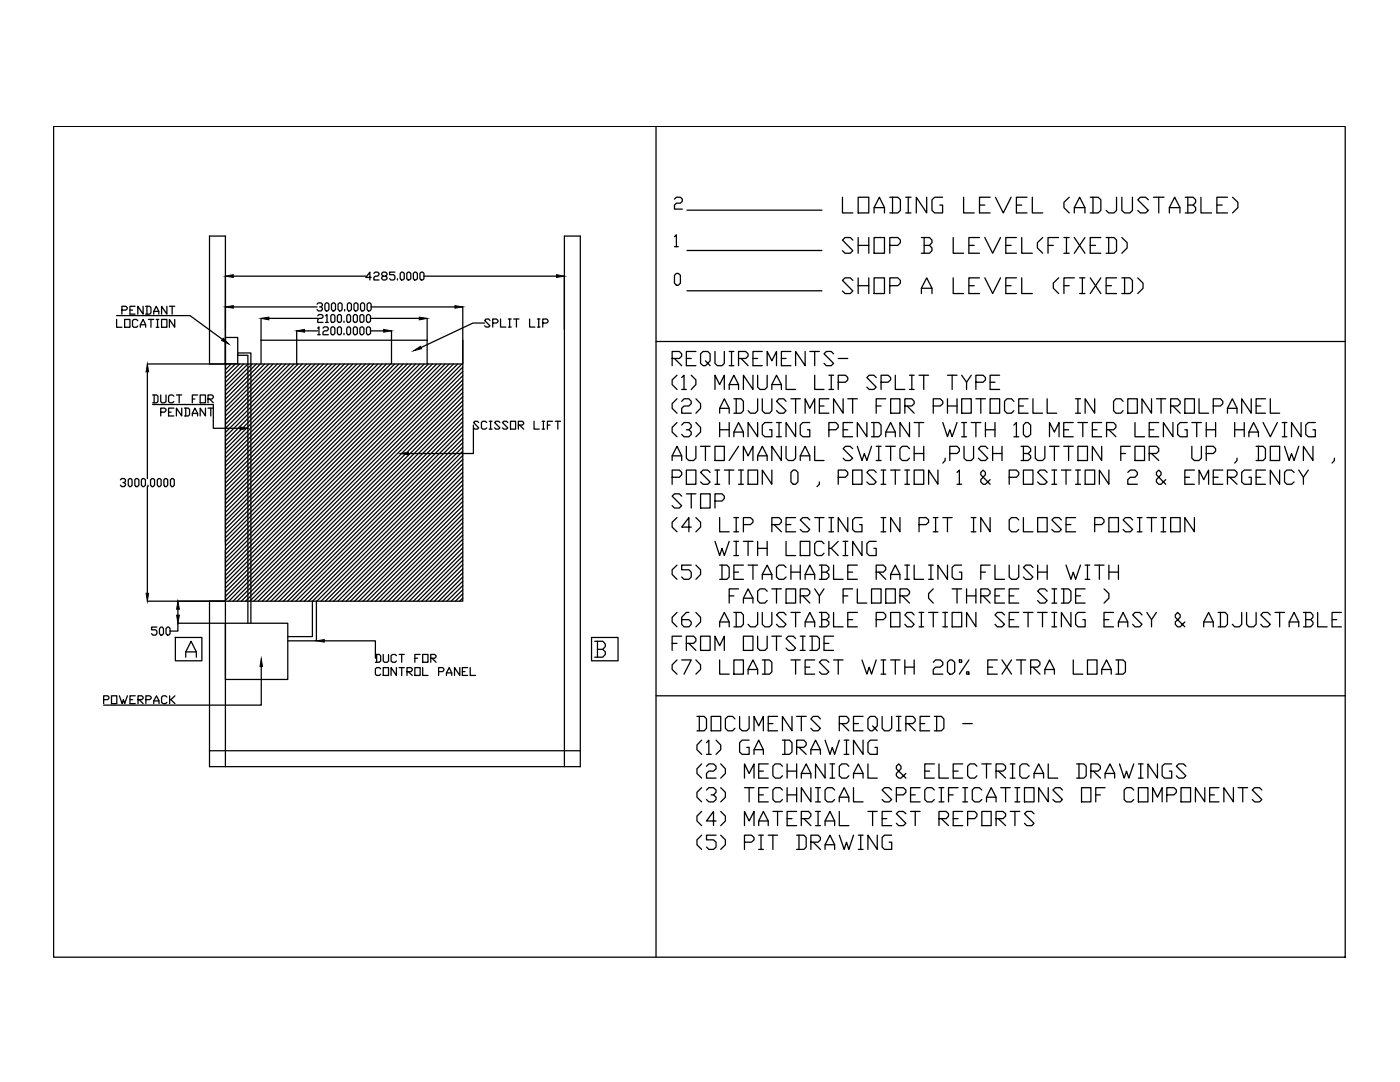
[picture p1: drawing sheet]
<svg xmlns="http://www.w3.org/2000/svg" width="279mm" height="216mm" viewBox="0 0 279 216" stroke-linecap="round" stroke-linejoin="round" font-family="sans-serif">
<!-- layer: 0 -->
<g fill="none" stroke="#000" stroke-width=".25">
<path d="M10.7 25.2h257.8v165.8h-257.8zM130.9 25.2v165.8M134.6 39.7l.4-.3h.8l.4 .3v.5l-.4 .3h-.8l-.4 .4v.8h1.6M168.1 39.4v3.1h2.1M171.3 39.4h2.1v3.1h-2.1zM177.6 39.4h1.6l.5 .5v2.1l-.5 .5h-1.6M178.1 39.4v3.1M180.7 39.4h1.1M181.3 39.4v3.1M184.9 39.4v3.1l-2-3.1v3.1M188.1 39.4h-1.6l-.5 .5v2.1l.5 .5h1.6v-1.6h-.5M192.3 39.4v3.1h2.1"/>
<path d="M197.6 39.4h-2.1v3.1h2.1M198.7 39.4l1.5 3.1 1.6-3.1M205 39.4h-2.2v3.1h2.2M206 39.4v3.1h2.1M213.4 39.4l-1.1 1v1l1.1 1.1M217.6 39.4h1.5l.6 .5v2.1l-.6 .5h-1.5M218.1 39.4v3.1M222.8 39.4v2.6l-.5 .5h-1l-.5-.5M223.9 39.4v2.6l.5 .5h1.1l.5-.5v-2.6M229.2 39.9l-.6-.5h-1l-.5 .5 2.1 2.1-.6 .5h-1l-.5-.5M230.2 39.4h2.1M231.3 39.4v3.1"/>
<path d="M236.5 39.4h1.6l.5 .5v.5l-.5 .5M237.1 39.4v3.1M239.7 39.4v3.1h2.1M245 39.4h-2.1v3.1h2.1M246 39.4l1 1v1l-1 1.1M46.6 55.1h26.4M74.1 55.4h-1.1l.8-1.1v1.6M74.6 54.6l.3-.3h.5l.2 .3v.2l-.2 .3h-.5l-.3 .3v.5h1M76.4 55.1l-.2-.3v-.2l.2-.3h.5l.3 .3v.2l-.3 .3h-.5l-.2 .3v.2l.2 .3h.5l.3-.3v-.2l-.3-.3M78.8 54.3h-1v.5h.8l.2 .3v.5l-.2 .3h-.6l-.2-.3M79.3 55.6v.3M79.9 54.6l.2-.3h.3l.3 .3v1l-.3 .3h-.3l-.2-.3z"/>
<path d="M81.2 54.6l.2-.3h.3l.3 .3v1l-.3 .3h-.3l-.2-.3zM82.5 54.6l.2-.3h.3l.3 .3v1l-.3 .3h-.3l-.2-.3zM83.8 54.6l.3-.3h.3l.2 .3v1l-.2 .3h-.3l-.3-.3zM84.6 55.1h26.5M134.6 47.2l.4-.4v2.4M134.6 49.2h.8M135 54.6h.4l.4 .3v1.6l-.4 .4h-.4l-.4-.4v-1.6zM137.1 58h26.9M137.1 50h26.9M137.1 41.9h26.9M170.2 56l-.5-.6h-1.1l-.5 .6 2.1 2.1-.5 .5h-1.1l-.5-.5M170.2 47.9l-.5-.5h-1.1l-.5 .5 2.1 2.1-.5 .5h-1.1l-.5-.5"/>
<path d="M171.3 47.4v3.1M171.3 55.4v3.2M171.3 57h2.1M171.3 49h2.1M173.4 47.4v3.1M173.4 55.4v3.2M174.4 55.4h2.1v3.2h-2.1zM174.4 47.4h2.1v3.1h-2.1zM174.4 42.5v-1.1l1.1-2 1 2v1.1M174.4 41.4h2.1M177.6 57h1.6l.5-.5v-.5l-.5-.6h-1.6v3.2M177.6 49h1.6l.5-.6v-.5l-.5-.5h-1.6v3.1"/>
<path d="M180.7 42.5h1.1M183.9 58.6v-1.1l1-2.1 1.1 2.1v1.1M183.9 47.4h1.6l.5 .5v.5l-.5 .6M183.9 57.5h2.1M184.4 49h1.1l.5 .5v.5l-.5 .5h-1.6M184.4 47.4v3.1M190.2 55.4v3.2h2.1M190.2 47.4v3.1h2.1M193.4 57h1M193.4 49h1M195.5 55.4h-2.1v3.2h2.1M195.5 47.4h-2.1v3.1h2.1"/>
<path d="M195.5 40.9h1M196.5 55.4l1.6 3.2 1.6-3.2M196.5 47.4l1.6 3.1 1.6-3.1M200.7 57h1.1M200.7 49h1.1M202.8 55.4h-2.1v3.2h2.1M202.8 47.4h-2.1v3.1h2.1M202.8 40.9h1.1M203.9 55.4v3.2h2.1M203.9 47.4v3.1h2.1M208.1 47.4l-1.1 1v1.1l1.1 1M209.2 49h1"/>
<path d="M211.3 55.4l-1.1 1.1v1l1.1 1.1M211.3 47.4h-2.1v3.1M212.3 57h1.1M212.3 50.5h1.1M212.3 47.4h1.1M212.8 47.4v3.1M214.4 55.4h-2.1v3.2M214.4 42.5v-1.1l1.1-2 1 2v1.1M214.4 47.4l2.1 3.1M214.4 41.4h2.1M215.5 58.6h1M215.5 55.4h1"/>
<path d="M216 55.4v3.2M216.5 47.4l-2.1 3.1M217.6 55.4l2.1 3.2M217.6 49h1M219.7 47.4h-2.1v3.1h2.1M219.7 55.4l-2.1 3.2M220.8 47.4h1.5l.5 .5v2.1l-.5 .5h-1.5M220.8 57h1M221.3 47.4v3.1M222.8 55.4h-2v3.2h2M223.9 55.4h1.6l.5 .6v2.1l-.5 .5h-1.6M223.9 47.4l1 1v1.1l-1 1"/>
<path d="M224.4 55.4v3.2M227.1 55.4l1 1.1v1l-1 1.1M233.4 42.5v-1.1l1-2 1.1 2v1.1M233.4 41.4h2.1M237.1 40.9h1l.5 .5v.6l-.5 .5h-1.6M242.9 40.9h1M23.3 63.7v1.6h1M23.3 63h14.6l6.5 4.7M24.3 61.9h.8l.3-.3v-.2l-.3-.3h-.8v1.6M24.9 63.7h1v1.6h-1zM25.9 61.9h.5M27 61.1h-1.1v1.6h1.1"/>
<path d="M27.5 64l-.3-.3h-.5l-.3 .3v1.1l.3 .2h.5l.3-.2M28 65.3v-.5l.6-1.1 .5 1.1v.5M28 64.8h1.1M28.6 61.1v1.6l-1.1-1.6v1.6M29.1 61.1h.8l.2 .3v1l-.2 .3h-.8M29.3 61.1v1.6M29.4 72.6h15.6M29.4 74.2v21.3M29.6 63.7h1.1M30.1 63.7v1.6M30.5 78.8h.8l.2 .3v1l-.2 .3h-.8M30.7 62.7v-.6l.5-1 .5 1v.6"/>
<path d="M30.7 62.1h1M30.8 78.8v1.6M31.2 63.7h.5M31.2 65.3h.5M31.4 63.7v1.6M32.1 78.8v1.3l.2 .3h.5l.3-.3v-1.3M32.2 63.7h1.1v1.6h-1.1zM33.3 61.1v1.6l-1.1-1.6v1.6M33.8 61.1h1.1M34.4 61.1v1.6M34.7 79.1l-.3-.3h-.5l-.3 .3v1l.3 .3h.5l.3-.3M34.9 63.7v1.6l-1.1-1.6v1.6"/>
<path d="M35.2 78.8h1.1M35.8 78.8v1.6M38.4 79.6h.5M39.4 78.8h-1v1.6M39.9 78.8h1.1v1.6h-1.1zM41.5 79.6h.8l.3-.3v-.2l-.3-.3h-.8v1.6M41.8 72.6v-25.5h3.2v61.3M41.8 79.6l.8 .8M45 72.6h47.4v47.4h-47.4zM45 67.9h.1M45 67.3h2.4v5.3h-2.4zM45.3 72.6l-.3 .3"/>
<path d="M46.1 72.6l-1.1 1.2M46.6 61.2h16.7M47 72.6l-2 2M47.4 70.9h.1M47.4 70.9h2.1v53.5M47.4 70.4h2.7v54M47.8 72.6l-2.8 2.8M48.6 72.6l-3.6 3.7M49.5 72.6l-4.5 4.5M50.3 72.6l-5.3 5.3M51.2 72.6l-6.2 6.2M52 72.6l-7 7"/>
<path d="M52.1 67.9h33.1M52.1 63.5v9.1M52.8 72.6l-7.8 7.9M53.7 72.6l-8.7 8.7M53.7 63.5h9.7M54.5 72.6l-9.5 9.5M55.4 72.6l-10.4 10.4M56.2 72.6l-11.2 11.2M57 72.6l-12 12.1M57.9 72.6l-12.9 12.9M58.7 72.6l-13.7 13.7M59.2 66v6.6"/>
<path d="M59.5 72.6l-14.5 14.6M60.4 72.6l-15.4 15.4M60.8 66h2.6M61.2 72.6l-16.2 16.2M62 72.6l-17 17M62.9 72.6l-17.9 17.9M63.3 60.7l.2-.3h.6l.2 .3v.3l-.2 .2h-.3M63.4 65.5l.3-.3v1.6M63.4 63l.3-.2h.5l.3 .2v.3l-.3 .2h-.5l-.3 .3v.5h1.1M63.4 66.8h.5M63.7 72.6l-18.7 18.7M64.1 61.2l.2 .3v.3l-.2 .2h-.6l-.2-.2"/>
<path d="M64.5 65.5l.2-.3h.6l.2 .3v.2l-.2 .3h-.6l-.2 .3v.5h1M64.5 72.6l-19.5 19.6M65 63l.3-.2v1.5M65 64.3h.5M65.1 60.4h.3l.2 .3v1.1l-.2 .2h-.3l-.3-.2v-1.1zM65.4 72.6l-20.4 20.4M66 65.5l.3-.3h.3l.2 .3v1l-.2 .3h-.3l-.3-.3zM66 63l.3-.2h.3l.2 .2v1.1l-.2 .2h-.3l-.3-.2zM66.2 60.7l.2-.3h.3l.3 .3v1.1l-.3 .2h-.3l-.2-.2zM66.2 72.6l-21.2 21.2M67 72.6l-22 22.1M67.3 65.5l.3-.3h.3l.2 .3v1l-.2 .3h-.3l-.3-.3z"/>
<path d="M67.3 63l.3-.2h.3l.2 .2v1.1l-.2 .2h-.3l-.3-.2zM67.5 60.7l.3-.3h.2l.3 .3v1.1l-.3 .2h-.2l-.3-.2zM67.9 72.6l-22.9 22.9M68.7 64.1v.2M68.7 66.5v.3M68.7 72.6l-23.7 23.8M68.8 61.8v.2M69.2 65.5l.3-.3h.2l.3 .3v1l-.3 .3h-.2l-.3-.3zM69.2 63l.3-.2h.2l.3 .2v1.1l-.3 .2h-.2l-.3-.2zM69.3 60.7l.3-.3h.2l.3 .3v1.1l-.3 .2h-.2l-.3-.2zM69.6 72.6l-24.6 24.6M70.4 72.6l-25.4 25.4"/>
<path d="M70.5 65.5l.3-.3h.2l.3 .3v1l-.3 .3h-.2l-.3-.3zM70.5 63l.3-.2h.2l.3 .2v1.1l-.3 .2h-.2l-.3-.2zM70.6 60.7l.3-.3h.2l.3 .3v1.1l-.3 .2h-.2l-.3-.2zM71.2 72.6l-26.2 26.3M71.8 65.5l.3-.3h.2l.3 .3v1l-.3 .3h-.2l-.3-.3zM72 60.7l.2-.3h.3l.3 .3v1.1l-.3 .2h-.3l-.2-.2zM72.1 62.8h.2l.3 .2v1.1l-.3 .2h-.2l-.3-.2v-1.1zM72.1 72.6l-27.1 27.1M72.9 72.6l-27.9 27.9M73.1 65.5l.3-.3h.2l.3 .3v1l-.3 .3h-.2l-.3-.3zM73.1 63l.3-.2h.2l.3 .2v1.1l-.3 .2h-.2l-.3-.2zM73.5 60.4h.3l.3 .3v1.1l-.3 .2h-.3l-.2-.2v-1.1z"/>
<path d="M73.8 72.6l-28.8 28.8M73.9 66h2.7M73.9 63.5h9.8M74.1 61.2h16.7M74.6 72.6l-29.6 29.6M75.4 72.6l-30.4 30.5M76.3 72.6l-31.3 31.3M77.1 72.6l-32.1 32.1M78 72.6l-33 33M78.1 66v6.6M78.8 72.6l-33.8 33.8M79.6 72.6l-34.6 34.7"/>
<path d="M80.5 72.6l-35.5 35.5M81.3 72.6l-36.3 36.3M82.1 72.6l-37.1 37.2v43.2M83 72.6l-38 38M83.8 72.6l-38.8 38.8M84.7 72.6l-39.7 39.7M85.2 63.5v9.1M85.5 72.6l-40.5 40.5M86.3 72.6l-41.3 41.3M87.2 72.6l-42.2 42.2M88 72.6l-43 43M88.8 72.6l-43.8 43.8"/>
<path d="M89.6 72.6l-44.6 44.7M90.5 72.6l-45.5 45.5M91.3 72.6l-46.3 46.4M92.2 72.6l-47.2 47.2M92.4 73.3l-46.7 46.7M92.4 74.1l-45.9 45.9M92.4 75l-45.1 45M92.4 75.8l-44.2 44.2M92.4 76.6l-43.4 43.4M92.4 77.5l-42.5 42.5M92.4 78.3l-41.7 41.7M92.4 79.1l-40.9 40.9"/>
<path d="M92.4 80l-40 40M92.4 61.2v11.4M96.7 64.5h-2.3l-10.4 4.9M97.8 64l-.3-.3h-.5l-.3 .3 1.1 1-.3 .3h-.5l-.3-.3M98.3 64.5h.8l.3-.3v-.2l-.3-.3h-.8v1.6M99.9 63.7v1.6h1.1M101.5 63.7h.5M101.5 65.3h.5M101.7 63.7v1.6M102.5 63.7h1.1M103.1 63.7v1.6M105.7 63.7v1.6h1.1"/>
<path d="M107.3 63.7h.5M107.3 65.3h.5M107.5 63.7v1.6M108.3 64.5h.8l.3-.3v-.2l-.3-.3h-.8v1.6M130.9 68.1h137.6M134.1 71.5h1.5l.4-.4v-.5l-.4-.5h-1.5v2.9M134.6 71.5l1.4 1.5M135.1 74.9l-1 .9v.9l1 1M135.1 79.6l-1 .9v1l1 1M136 75.3l.5-.4v2.8M136 77.7h1M137 71.5h1"/>
<path d="M138 74.9l.9 .9v.9l-.9 1M138.9 70.1h-1.9v2.9h1.9M138.9 79.6l.9 .9v1l-.9 1M140.8 72l.5 .5-.5 .5h-.5l-.5-.5v-1.9l.5-.5h1l.4 .5v1.4l-.4 .5 .4 .5M142.7 70.1v2.4l.5 .5h.9l.5-.5v-2.4M142.7 77.7v-2.8l.9 1.8 1-1.8v2.8M145.5 77.7v-1l1-1.8 .9 1.8v1M145.5 73h1M145.5 70.1h1M145.5 76.7h1.9M146 70.1v2.9M146.5 79.6h1.4l.5 .5v1.8l-.5 .6h-1.4"/>
<path d="M146.9 79.6v2.9M147.4 71.5h1.4l.5-.4v-.5l-.5-.5h-1.4v2.9M147.9 71.5l1.4 1.5M150.3 74.9v2.8l-1.9-2.8v2.8M150.3 71.5h.9M151.2 74.9v2.3l.5 .5h.9l.5-.5v-2.3M151.2 79.6v2.3l-.5 .6h-.9l-.5-.6M152.1 70.1h-1.8v2.9h1.8M152.1 79.6v2.3l.5 .6h1l.4-.6v-2.3M153.1 73v-2.9l.9 1.9 1-1.9v2.9M154 77.7v-1l1-1.8 .9 1.8v1M154 76.7h1.9"/>
<path d="M155.9 71.5h1M156.9 74.9v2.8h1.9M157.8 70.1h-1.9v2.9h1.9M157.8 79.6h1.9M158.8 79.6v2.9M160.7 70.1v2.9l-1.9-2.9v2.9M161.6 70.1h1.9M162.6 74.9v2.8h1.9M162.6 70.1v2.9M165.4 79.6h-1.9v2.9h1.9M165.4 77.7h1M165.4 74.9h1"/>
<path d="M165.9 74.9v2.8M166.4 70.6l-.5-.5h-1l-.4 .5 1.9 1.9-.5 .5h-1l-.4-.5M167.3 76.3h1.4l.5-.5v-.5l-.5-.4h-1.4v2.8M167.3 71.5h1.9M168.3 79.6v2.9l-1.9-2.9v2.9M169.2 79.6h1.9M170.2 79.6v2.9M174.9 75.3l-.5-.4h-.9l-.5 .4 1.9 1.9-.5 .5h-.9l-.5-.5M175.8 76.3h1.4l.5-.5v-.5l-.5-.4h-1.4v2.8M176.8 79.6h-1.9v2.9M177.7 79.6h1.9v2.9h-1.9zM178.7 74.9v2.8h1.9"/>
<path d="M181.5 77.7h.9M181.5 74.9h.9M182 74.9v2.8M183.4 74.9h1.9M184.3 74.9v2.8M189.1 74.9h1.9M189.1 79.6v2.9M190 74.9v2.8M191 79.6v2.9M191.9 74.9l1 1.4v1.4M191.9 79.6h1.9v2.9h-1.9zM193.8 74.9l-.9 1.4"/>
<path d="M194.8 76.3h1.4l.5-.5v-.5l-.5-.4h-1.4v2.8M194.8 79.6h1.9M195.7 79.6v2.9M197.6 79.6h1.9v2.9h-1.9zM197.6 76.3h1M199.5 74.9h-1.9v2.8h1.9M205.2 79.6h-1.9v2.9h1.9M206.1 79.6v2.9h2M209 79.6v2.9h1.9M214.7 79.6h.9M215.1 79.6v2.9M218.5 79.6v2.9l-1.9-2.9v2.9"/>
<path d="M225.1 79.6h1.9v2.9h-1.9zM229.8 79.6v2.9l-1.9-2.9v2.9M230.8 79.6h1.8M231.7 79.6v2.9M236.5 79.6h1.9v2.9h-1.9zM239.3 79.6v2.9h1.9M249.7 79.6v2.9l-1.9-2.9v2.9M252.5 79.6h-1.8v2.9h1.8M253.5 79.6v2.9h1.9M24 95.7l.3-.2h.5l.2 .2v.3l-.2 .3h-.3M24.8 96.3l.2 .2v.3l-.2 .3h-.5l-.3-.3M25.9 95.5h.2l.3 .2v1.1l-.3 .3h-.2l-.3-.3v-1.1z"/>
<path d="M27.2 95.5h.2l.3 .2v1.1l-.3 .3h-.2l-.3-.3v-1.1zM28.2 95.7l.3-.2h.2l.3 .2v1.1l-.3 .3h-.2l-.3-.3zM29.4 97.1v21.3M29.5 96.8v.3M30 95.7l.3-.2h.3l.2 .2v1.1l-.2 .3h-.3l-.3-.3zM30.5 80.7h12.1v4.8h5.3M31.4 95.7l.3-.2h.2l.3 .2v1.1l-.3 .3h-.2l-.3-.3zM32.1 82.2h.7l.3-.3v-.2l-.3-.3h-.7v1.6M32.7 95.7l.3-.2h.2l.3 .2v1.1l-.3 .3h-.2l-.3-.3zM33.6 82.2h.5M34.3 95.5h.2l.3 .2v1.1l-.3 .3h-.2l-.3-.3v-1.1zM34.7 81.4h-1.1v1.6h1.1"/>
<path d="M36.3 81.4v1.6l-1.1-1.6v1.6M36.8 81.4h.8l.2 .3v1l-.2 .3h-.8M37.1 81.4v1.6M38.4 83v-.5l.5-1.1 .5 1.1v.5M38.4 82.5h1M41 81.4v1.6l-1.1-1.6v1.6M41.5 81.4h1.1M42.1 81.4v1.6M92.4 90l-30.1 30v7h-4.9M92.4 80.8l-39.2 39.2M92.4 81.6l-38.4 38.4M92.4 82.5l-37.6 37.5"/>
<path d="M92.4 83.3l-36.7 36.7M92.4 84.1l-35.9 35.9M92.4 85l-35 35M92.4 85.8l-34.2 34.2M92.4 86.7l-33.4 33.3M92.4 87.5l-32.5 32.5M92.4 88.3l-31.7 31.7M92.4 89.2l-30.8 30.8M92.4 90.9l-29.2 29.1M92.4 91.7l-28.3 28.3M92.4 92.5l-27.5 27.5M92.4 93.4l-26.7 26.6"/>
<path d="M92.4 94.2l-25.8 25.8M92.4 95.1l-25 24.9M92.4 95.9l-24.1 24.1M92.4 96.7l-23.3 23.3M92.4 97.6l-22.5 22.4M92.4 98.4l-21.6 21.6M92.4 99.2l-20.8 20.8M94.5 84.8v5.7h-13M95.5 84.3l-.2-.2h-.5l-.3 .2 1 1.1-.2 .2h-.5l-.3-.2M97.1 84.3l-.3-.2h-.5l-.2 .2v1.1l.2 .2h.5l.3-.2M97.6 84.1h.6M97.6 85.6h.6"/>
<path d="M97.9 84.1v1.5M99.8 84.3l-.3-.2h-.5l-.3 .2 1.1 1.1-.3 .2h-.5l-.3-.2M101.3 84.3l-.2-.2h-.6l-.2 .2 1 1.1-.2 .2h-.6l-.2-.2M101.9 84.1h1v1.5h-1zM103.4 84.8h.9l.2-.2v-.3l-.2-.2h-.9v1.5M103.7 84.8l.8 .8M106.6 84.1v1.5h1M108.2 84.1h.5M108.2 85.6h.5M108.4 84.1v1.5M109.2 84.8h.6M110.3 84.1h-1.1v1.5"/>
<path d="M110.8 84.1h1.1M111.3 84.1v1.5M134.1 91.9v-.9l1-1.9 .9 1.9v.9M134.1 95.2h1.5l.4-.5v-.4l-.4-.5h-1.5v2.8M134.1 91h1.9M135.1 84.3l-1 1v.9l1 1M136 80.1l.5-.5h1l.5 .5v.4l-.5 .5h-1l-.5 .5v1h2M136 84.8l.5-.5h1l.5 .5v.5l-.5 .5h-.5M136 99l-.4-.5h-1l-.5 .5 1.9 1.9-.4 .5h-1l-.5-.5M137 89.1v2.3l.5 .5h.9l.5-.5v-2.3M137 93.8h1.9v2.8h-1.9zM137 98.5h1.9"/>
<path d="M137.5 85.8l.5 .4v.5l-.5 .5h-1l-.5-.5M138 98.5v2.9M138.9 84.3l.9 1v.9l-.9 1M139.8 98.5h1.9v2.9h-1.9zM139.8 89.1h1.9M140.8 89.1v2.8M141.7 94.3l-.4-.5h-1l-.5 .5 1.9 1.9-.4 .4h-1l-.5-.4M142.7 89.1h1.9v2.8h-1.9zM142.7 100h1.4l.5-.5v-.5l-.5-.5h-1.4v2.9M142.7 93.8h.9M142.7 96.6h.9M143.2 93.8v2.8"/>
<path d="M143.6 82.5v-1l1-1.9 .9 1.9v1M143.6 81.5h1.9M143.6 84.3v2.9M143.6 85.8h1.9M144.6 93.8h1.9M145.5 84.3v2.9M145.5 93.8v2.8M146.5 87.2v-1l.9-1.9 1 1.9v1M146.5 86.2h1.9M147.4 89.1l-1.9 2.8M147.4 93.8h1M147.4 96.6h1"/>
<path d="M147.9 93.8v2.8M148.4 91.9v-2.8l.9 1.9 1-1.9v2.8M149.3 93.8h1.9v2.8h-1.9zM151.2 84.3v2.9l-1.9-2.9v2.9M151.2 91.9v-.9l.9-1.9 1 1.9v.9M151.2 91h1.9M154 84.3h-1.4l-.5 .5v1.9l.5 .5h1.4v-1.4h-.4M154 93.8v2.8l-1.9-2.8v2.8M155 84.3h.9M155 87.2h.9M155.5 84.3v2.9M155.9 89.1v2.8l-1.9-2.8v2.8"/>
<path d="M156.9 80.1l-.5-.5h-.9l-.5 .5 1.9 1.8-.5 .6h-.9l-.5-.6M156.9 89.1v2.3l.4 .5h1l.5-.5v-2.3M158.3 93.8h.5l.4 .5v1.9l-.4 .4h-.5l-.5-.4v-1.9zM158.8 84.3v2.9l-1.9-2.9v2.9M159.7 91.9v-.9l1-1.9 .9 1.9v.9M159.7 91h1.9M160.7 82.5v-2.9l.9 1.9 1-1.9v2.9M161.6 84.3h-1.4l-.5 .5v1.9l.5 .5h1.4v-1.4h-.5M162.6 89.1v2.8h1.9M163.5 96.2v.4l-.4 .5M163.5 81h1M165.4 85.8h1.4l.5-.5v-.5l-.5-.5h-1.4v2.9"/>
<path d="M167.3 95.2h1.4l.5-.5v-.4l-.5-.5h-1.4v2.8M168.3 85.8h.9M170.2 84.3h-1.9v2.9h1.9M170.2 89.5l-.5-.4h-1l-.4 .4 1.9 1.9-.5 .5h-1l-.4-.5M170.2 93.8h1.8v2.8h-1.8zM171.1 89.1l.9 2.8 .5-1.4 .5 1.4 .9-2.8M173 84.3v2.9l-1.9-2.9v2.9M173.9 84.3h1.5l.4 .5v1.9l-.4 .5h-1.5M174.4 84.3v2.9M174.9 94.3l-.5-.5h-.9l-.5 .5 1.9 1.9-.5 .4h-.9l-.5-.4M174.9 81h.9M174.9 89.1h.9"/>
<path d="M174.9 91.9h.9M175.4 89.1v2.8M175.8 93.8h1M175.8 96.6h1M176.3 93.8v2.8M176.8 87.2v-1l.9-1.9 1 1.9v1M176.8 86.2h1.9M176.8 89.1h1.9M177.7 89.1v2.8M177.7 93.8h1.9M178.7 93.8v2.8M180.6 81h1.4l.4-.5v-.4l-.4-.5h-1.4v2.9"/>
<path d="M180.6 93.8h.9M180.6 96.6h.9M181 81l1.4 1.5M181 93.8v2.8M181.5 84.3v2.9l-1.9-2.9v2.9M181.5 89.5l-.5-.4h-.9l-.5 .4v1.9l.5 .5h.9l.5-.5M182.4 93.8h1.9v2.8h-1.9zM182.4 84.3h1.9M182.4 89.1v2.8M182.4 90.5h1.9M183.4 84.3v2.9M184.3 89.1v2.8"/>
<path d="M186.3 81h1.3l.6-.5v-.4l-.6-.5h-1.3v2.9M187.2 93.8v2.8l-1.9-2.8v2.8M188.2 84.3l.9 2.9 .5-1.4 .4 1.4 1-2.9M188.6 91.4v.5l-.4 .5M189.1 81h1.9M189.6 90.5h1.4l.5-.5v-.5l-.5-.4h-1.4v2.8M191 94.3l.5-.5v2.8M191 96.6h.9M191.9 84.3h1M191.9 87.2h1M192.4 89.1v2.3l.5 .5h.9l.5-.5v-2.3M192.4 84.3v2.9"/>
<path d="M193.8 84.3h1.9M194.8 84.3v2.9M196.7 85.8h1.9M196.7 84.3v2.9M197.1 89.5l-.4-.4h-1l-.4 .4 1.8 1.9-.4 .5h-1l-.4-.5M197.6 95.7l-.9 .9h-.5l-.5-.4v-.5l1-1v-.4l-.5-.5-.5 .5v.4l1.9 1.9M198.1 90.5h1.9M198.1 89.1v2.8M198.6 84.3v2.9M200 89.1v2.8M201.4 95.2h1.4l.5-.5v-.4l-.5-.5h-1.4v2.8M202.3 80.1l-.4-.5h-1l-.4 .5v1.8l.4 .6h1l.4-.6"/>
<path d="M202.3 84.8l.5-.5v2.9M202.3 87.2h1M203.3 81h.9M203.8 89.1h1.4l.5 .4v.5l-.5 .5M204.2 90.5h1l.5 .5v.4l-.5 .5h-1.4M204.2 93.8h1.9v2.8h-1.9zM204.2 89.1v2.8M204.7 84.3h.5l.5 .5v1.9l-.5 .5h-.5l-.5-.5v-1.9zM206.6 89.1v2.3l.5 .5h1l.4-.5v-2.3M209 94.3l-.5-.5h-1l-.4 .5 1.9 1.9-.5 .4h-1l-.4-.4M209.5 87.2v-2.9l.9 1.9 1-1.9v2.9M209.5 89.1h1.9"/>
<path d="M209.9 93.8h1M209.9 96.6h1M210.4 89.1v2.8M210.4 93.8v2.8M211.8 93.8h1.9M212.3 85.8h1M212.3 89.1h1.9M212.8 93.8v2.8M213.3 89.1v2.8M214.2 84.3h-1.9v2.9h1.9M214.7 82.5h.9M214.7 93.8h.9"/>
<path d="M214.7 96.6h.9M215.1 89.1h1.9v2.8h-1.9zM215.1 93.8v2.8M215.1 84.3h1.9M216.1 84.3v2.9M216.6 93.8h1.9v2.8h-1.9zM218 85.8h.9M219.9 84.3h-1.9v2.9h1.9M219.9 89.1v2.8l-1.9-2.8v2.8M220.8 85.8h1.4l.5-.5v-.5l-.5-.5h-1.4v2.9M221.3 93.8v2.8l-1.9-2.8v2.8M221.3 85.8l1.4 1.4"/>
<path d="M223.7 90.5h.9M224.1 80.1l-.4-.5h-1l-.5 .5v1.8l.5 .6h1l.4-.6M225.1 94.3l.5-.5h.9l.5 .5v.4l-.5 .5h-.9l-.5 .5v.9h1.9M225.6 89.1h-1.9v2.8M226.5 84.3v2.9h1.9M226.5 89.1h1.9v2.8h-1.9zM229.3 90.5h1.5l.5-.5v-.5l-.5-.4h-1.5v2.8M229.3 85.8h1M229.8 90.5l1.5 1.4M231.3 84.3h-2v2.9h2M232.6 95.7l-.9 .9h-.4l-.5-.4v-.5l.9-1v-.4l-.4-.5-.5 .5v.4l1.8 1.9M233.6 81h1.4l.5-.5v-.4l-.5-.5h-1.4v2.9"/>
<path d="M234.1 84.3v2.9l-1.9-2.9v2.9M234.1 81l1.4 1.5M236.5 95.2h.9M236.9 84.3h-1.4l-.5 .5v1.9l.5 .5h1.4v-1.4h-.4M237.9 89.1v2.3l.5 .5h.9l.5-.5v-2.3M237.9 84.3h1.9M238.4 93.8h-1.9v2.8h1.9M238.8 84.3v2.9M239.3 96.6v-2.8l.9 1.9 1-1.9v2.8M240.7 90.5h1.4l.5-.5v-.5l-.5-.4h-1.4v2.8M240.7 85.8h1.9M240.7 84.3v2.9"/>
<path d="M242.1 81h1.5l.4-.5v-.4l-.4-.5h-1.5v2.9M242.1 95.2h1M242.6 84.3v2.9M244 93.8h-1.9v2.8h1.9M245 82.5v-1l.9-1.9 1 1.9v1M245 95.2h1.4l.5-.5v-.4l-.5-.5h-1.4v2.8M245 81.5h1.9M245.4 95.2l1.5 1.4M246.4 85.8h1.9M246.4 84.3v2.9M246.9 91.4v.5l-.5 .5M248.3 84.3v2.9"/>
<path d="M249.2 87.2v-1l1-1.9 .9 1.9v1M249.2 86.2h1.9M249.7 93.8h-1.4l-.5 .5v1.9l.5 .4h1.4v-1.4h-.5M250.7 89.1h1.4l.4 .4v1.9l-.4 .5h-1.4M250.7 81h.9M250.7 95.2h.9M251.1 89.1v2.8M252.1 84.3l1.4 2.9 1.4-2.9M252.5 93.8h-1.8v2.8h1.8M253.5 89.1h1.9v2.8h-1.9zM255.4 93.8v2.8l-1.9-2.8v2.8M255.9 84.3h.9"/>
<path d="M255.9 87.2h.9M256.4 89.1l.9 2.8 .5-1.4 .5 1.4 .9-2.8M256.4 84.3v2.9M258.3 94.3l-.5-.5h-1l-.4 .5v1.9l.4 .4h1l.5-.4M259.2 93.8l.9 1.4v1.4M259.7 84.3v2.9l-1.9-2.9v2.9M261.1 93.8l-1 1.4M262 89.1v2.8l-1.9-2.8v2.8M262.5 84.3h-1.4l-.5 .5v1.9l.5 .5h1.4v-1.4h-.5M266.3 91.4v.5l-.5 .5M29.4 120h15.6M41.8 120v33h74v-105.9h-3.2v105.9"/>
<path d="M63.1 120v7.9h-5.7M92.4 100.1l-19.9 19.9M92.4 100.9l-19.1 19.1M92.4 101.8l-18.3 18.2M92.4 102.6l-17.4 17.4M92.4 103.4l-16.6 16.6M92.4 104.3l-15.7 15.7M92.4 105.1l-14.9 14.9M92.4 105.9l-14.1 14.1M92.4 106.8l-13.3 13.2M92.4 107.6l-12.4 12.4M92.4 108.4l-11.6 11.6"/>
<path d="M92.4 109.3l-10.8 10.7M92.4 110.1l-9.9 9.9M92.4 110.9l-9.1 9.1M92.4 111.8l-8.2 8.2M92.4 112.6l-7.4 7.4M92.4 113.5l-6.6 6.5M92.4 114.3l-5.7 5.7M92.4 115.1l-4.9 4.9M92.4 116l-4.1 4M92.4 116.8l-3.2 3.2M92.4 117.7l-2.4 2.3M92.4 118.5l-1.5 1.5"/>
<path d="M92.4 119.3l-.7 .7M135.1 103.3l-1 .9v1l1 .9M135.1 112.8l-1 .9v.9l1 1M138 105.2h-2l1.5-1.9v2.8M138 112.8h-2v.9h1.5l.5 .5v.9l-.5 .5h-1l-.5-.5M138.9 103.3l.9 .9v1l-.9 .9M138.9 112.8l.9 .9v.9l-.9 1M142.7 108l.9 2.9 .5-1.5 .5 1.5 .9-2.9M143.6 103.3v2.8h1.9M143.6 112.8h1.5l.4 .4v1.9l-.4 .5h-1.5M144.1 112.8v2.8M145.5 118.9h1"/>
<path d="M146.5 103.3h.9M146.5 106.1h.9M146.5 108h.9M146.5 110.9h.9M146.5 114.2h.9M146.9 103.3v2.8M146.9 108v2.9M147.4 117.5h-1.9v2.8M148.4 104.7h1.4l.5-.5v-.5l-.5-.4h-1.4v2.8M148.4 112.8h-1.9v2.8h1.9M148.4 108h1.9M148.4 119.4h1.9"/>
<path d="M149.3 108v2.9M149.3 112.8h1.9M150.3 112.8v2.8M151.2 108v2.9M151.2 109.4h1.9M152.1 115.6v-1l1-1.8 .9 1.8v1M152.1 114.6h1.9M153.1 118l-.5-.5h-.9l-.5 .5v1.8l.5 .5h.9l.5-.5M153.1 108v2.9M154 104.7h1.5l.4-.5v-.5l-.4-.4h-1.5v2.8M154 117.5h1.9M154.5 104.7l1.4 1.4"/>
<path d="M155 117.5v2.8M156.9 108v2.9h1.9M156.9 113.2l-.5-.4h-.9l-.5 .4v1.9l.5 .5h.9l.5-.5M156.9 117.5h1.9v2.8h-1.9zM156.9 104.7h.9M157.8 114.2h1.9M157.8 112.8v2.8M158.8 103.3h-1.9v2.8h1.9M159.7 108h1.9v2.9h-1.9zM159.7 118.9h1.4l.5-.5v-.4l-.5-.5h-1.4v2.8M159.7 112.8v2.8M160.2 118.9l1.4 1.4"/>
<path d="M160.7 115.6v-1l.9-1.8 1 1.8v1M160.7 114.6h1.9M161.6 103.7l-.5-.4h-.9l-.5 .4 1.9 1.9-.5 .5h-.9l-.5-.5M162.6 117.5l.9 1.4v1.4M162.6 103.3h1.9M163.5 112.8h1.4l.5 .4v.5l-.5 .5M163.5 103.3v2.8M164 114.2h.9l.5 .4v.5l-.5 .5h-1.4M164 112.8v2.8M164.5 108.5l-.5-.5h-.9l-.5 .5v1.9l.5 .5h.9l.5-.5M164.5 117.5l-1 1.4M165.4 103.3h1"/>
<path d="M165.4 106.1h1M165.4 108v2.9M165.9 103.3v2.8M165.9 109.4l1.4 1.5M166.4 112.8v2.8h1.9M167.3 108l-1.4 1.4h-.5M168.3 108h.9M168.3 110.9h.9M168.3 118.9h.9M168.7 108v2.9M169.2 103.3v2.8l-1.9-2.8v2.8M169.2 114.2h1"/>
<path d="M170.2 117.5h-1.9v2.8M171.1 112.8h-1.9v2.8h1.9M171.1 117.5v2.8h1.9M172 103.3h-1.4l-.4 .4v1.9l.4 .5h1.4v-1.4h-.4M172 108v2.9l-1.8-2.9v2.9M173.9 117.5h1.9v2.8h-1.9zM174.9 108h-1.4l-.5 .5v1.9l.5 .5h1.4v-1.5h-.5M174.9 114.2h1.4l.5-.5v-.5l-.5-.4h-1.4v2.8M175.4 114.2l1.4 1.4M175.8 103.3h1M175.8 106.1h1M176.3 103.3v2.8"/>
<path d="M176.8 117.5h1.9v2.8h-1.9zM177.7 115.6v-1l1-1.8 .9 1.8v1M177.7 114.6h1.9M179.6 103.3v2.8l-1.9-2.8v2.8M179.6 118.9h1.4l.5-.5v-.4l-.5-.5h-1.4v2.8M180.1 118.9l1.4 1.4M180.6 115.6h.9M180.6 112.8h.9M181 112.8v2.8M182.4 112.8v2.8h1.9M183.4 104.7h1.4l.5-.5v-.5l-.5-.4h-1.4v2.8M185.3 115.6h1"/>
<path d="M185.3 112.8h1M185.8 112.8v2.8M186.3 117.5l-1 .9v1l1 .9M186.3 103.3h.9M186.3 106.1h.9M186.7 103.3v2.8M188.2 103.3h1.8M189.1 112.8v2.8l-1.9-2.8v2.8M189.1 103.3v2.8M190 117.5h1.9M191 117.5v2.8M191.9 112.8h-1.4l-.5 .4v1.9l.5 .5h1.4v-1.4h-.4"/>
<path d="M192.9 118.9h1.9M192.9 117.5v2.8M193.8 103.3h1M193.8 106.1h1M194.3 103.3v2.8M194.8 117.5v2.8M195.7 118.9h1.4l.5-.5v-.4l-.5-.5h-1.4v2.8M195.7 114.2h1M196.2 118.9l1.4 1.4M197.6 103.3v2.8l-1.9-2.8v2.8M197.6 112.8h-1.9v2.8M198.6 112.8v2.8h1.9"/>
<path d="M198.6 118.9h.9M200.5 117.5h-1.9v2.8h1.9M201.4 112.8v2.3l.5 .5h.9l.5-.5v-2.3M201.4 118.9h.9M203.3 103.7l-.5-.4h-.9l-.5 .4v1.9l.5 .5h.9l.5-.5M203.3 117.5h-1.9v2.8h1.9M204.2 103.3v2.8h1.9M206.1 113.2l-.4-.4h-1l-.5 .4 1.9 1.9-.4 .5h-1l-.5-.5M207.1 103.3h1.9v2.8h-1.9zM207.1 114.2h1.9M207.1 112.8v2.8M209 118l-.5-.5h-1l-.4 .5 1.9 1.8-.5 .5h-1l-.4-.5"/>
<path d="M209 112.8v2.8M209.9 117.5h1M210.4 117.5v2.8M211.8 103.7l-.4-.4h-1l-.5 .4 1.9 1.9-.4 .5h-1l-.5-.5M211.8 117.5h1.5l.4 .5v1.8l-.4 .5h-1.5M212.3 117.5v2.8M212.8 112.8l.9 2.8 .5-1.4 .5 1.4 .9-2.8M212.8 104.7h.9M214.7 103.3h-1.9v2.8h1.9M214.7 118.9h.9M216.6 117.5h-1.9v2.8h1.9M216.6 115.6h.9"/>
<path d="M216.6 112.8h.9M217 112.8v2.8M218.5 104.7h1.4l.4-.5v-.5l-.4-.4h-1.4v2.8M218.5 112.8h1.8M219.4 112.8v2.8M220.3 117.5l1 .9v1l-1 .9M221.3 103.3h1.9v2.8h-1.9zM221.3 114.2h1.9M221.3 112.8v2.8M223.2 112.8v2.8M226 103.7l-.4-.4h-1l-.5 .4 1.9 1.9-.4 .5h-1l-.5-.5M227 103.3h.9"/>
<path d="M227 106.1h.9M227.4 103.3v2.8M228.9 103.3h1.9M229.8 103.3v2.8M231.7 103.3h.9M231.7 106.1h.9M232.2 103.3v2.8M233.6 103.3h1.9v2.8h-1.9zM238.4 103.3v2.8l-1.9-2.8v2.8M20.7 139.6h.8l.2-.3v-.2l-.2-.3h-.8v1.6M22.3 138.8h1v1.6h-1zM23.8 138.8l.6 1.6 .2-.8 .3 .8 .5-1.6"/>
<path d="M25.9 139.6h.6M27 138.8h-1.1v1.6h1.1M27.5 139.6h.8l.3-.3v-.2l-.3-.3h-.8v1.6M27.8 139.6l.8 .8M29.1 139.6h.8l.3-.3v-.2l-.3-.3h-.8v1.6M30.7 139.9h1M31.3 125.1h-1v.6h.8l.2 .2v.5l-.2 .3h-.6l-.2-.3M31.8 125.4l.3-.3h.3l.2 .3v1l-.2 .3h-.3l-.3-.3zM33.1 125.4l.3-.3h.3l.2 .3v1l-.2 .3h-.3l-.3-.3zM33.3 139.1l-.3-.3h-.5l-.3 .3v1.1l.3 .2h.5l.3-.2M33.9 138.8v1.6M34.1 139.6l.8 .8"/>
<path d="M34.9 138.8l-.8 .8h-.2M35 127.2h5.3v4.7h-5.3zM35.5 121.6v1.2M37.1 131.1v-1l1-2.1 1.1 2.1v1M37.1 130.1h2.1M45 124.4h12.4v11.2h-12.4zM45 124.4h-9.5v1.5h-1.6M52.1 133v7.7h-31.4M64.7 127.9h10.2v3.4M74.9 130.6h.8l.3 .2v1.1l-.3 .3h-.8M75.2 130.6v1.6M76 133.5l-.3-.3h-.5l-.3 .3v1l.3 .3h.5l.3-.3"/>
<path d="M76.5 130.6v1.3l.2 .3h.6l.2-.3v-1.3M76.5 133.2h1v1.6h-1zM79.1 130.8l-.2-.2h-.6l-.3 .2v1.1l.3 .3h.6l.2-.3M79.1 133.2v1.6l-1.1-1.6v1.6M79.7 130.6h1M79.7 133.2h1M80.2 130.6v1.6M80.2 133.2v1.6M81.2 134h.8l.3-.3v-.2l-.3-.3h-.8v1.6M81.5 134l.8 .8M82.8 133.2h1v1.6h-1zM82.8 131.3h.5"/>
<path d="M83.8 130.6h-1v1.6M84.4 130.6h1v1.6h-1zM84.4 133.2v1.6h1M86 131.3h.7l.3-.2v-.3l-.3-.2h-.7v1.6M86.2 131.3l.8 .9M87.5 134h.8l.3-.3v-.2l-.3-.3h-.8v1.6M89.1 134.8v-.5l.5-1.1 .6 1.1v.5M89.1 134.3h1.1M91.8 133.2v1.6l-1.1-1.6v1.6M92.3 134h.5M93.3 133.2h-1v1.6h1M93.8 133.2v1.6h1.1"/>
<path d="M118.1 127.2h5.2v4.7h-5.2zM118.7 128h1.6l.5 .5v.5l-.5 .6M119.2 129.6h1.1l.5 .5v.5l-.5 .5h-1.6M119.2 128v3.1M130.9 138.8h137.6M134.1 128.4h1M135.1 122.2l-1 1v.9l1 1M135.1 131.7l-1 1v.9l1 .9M136 126.9h-1.9v2.9M136 131.7h2l-1.5 2.8M137 128.4h1.4l.5-.5v-.5l-.5-.5h-1.4v2.9M137.5 122.2h-.5l-1 1v1.4l.5 .5h1l.5-.5v-.5l-.5-.5h-1.5"/>
<path d="M137.5 128.4l1.4 1.4M138.9 122.2l.9 1v.9l-.9 1M138.9 131.7l.9 1v.9l-.9 .9M139.8 126.9h1.9v2.9h-1.9zM142.7 129.8v-2.9l.9 1.9 1-1.9v2.9M143.6 125.1v-1l1-1.9 .9 1.9v1M143.6 131.7v2.8h1.9M143.6 124.1h1.9M146.5 122.2h1.4l.5 .5v1.9l-.5 .5h-1.4M146.5 131.7h1.9v2.8h-1.9zM146.9 122.2v2.9M148.4 120.3v-.9l.9-1.9 1 1.9v.9"/>
<path d="M148.4 126.9h1.9v2.9h-1.9zM149.3 134.5v-.9l1-1.9 .9 1.9v.9M149.3 133.6h1.9M151.2 122.2v2.4l-.5 .5h-.9l-.5-.5M151.2 126.9v2.4l.5 .5h.9l.5-.5v-2.4M152.1 122.2v2.4l.5 .5h1l.4-.5v-2.4M152.1 131.7h1.5l.4 .5v1.9l-.4 .4h-1.5M152.6 131.7v2.8M154 126.9h1.9M155 126.9v2.9M156.9 122.7l-.5-.5h-.9l-.5 .5 1.9 1.9-.5 .5h-.9l-.5-.5M157.8 122.2h1.9"/>
<path d="M157.8 131.7h1.9M158.8 127.4l-.5-.5h-1l-.4 .5 1.9 1.9-.5 .5h-1l-.4-.5M158.8 122.2v2.9M158.8 131.7v2.8M159.7 126.9h1M159.7 129.8h1M160.2 126.9v2.9M160.7 125.1v-1l.9-1.9 1 1.9v1M160.7 124.1h1.9M160.7 133.1h.9M161.6 126.9h1.5l.4 .5v1.9l-.4 .5h-1.5M162.1 126.9v2.9"/>
<path d="M162.6 131.7h-1.9v2.8h1.9M163.5 122.2h1.4l.5 .5v.5l-.5 .4M164 123.6h.9l.5 .5v.5l-.5 .5h-1.4M164 122.2v2.9M164.5 128.4h.9M165.4 132.2l-.5-.5h-.9l-.5 .5 1.9 1.9-.5 .4h-.9l-.5-.4M166.4 122.2v2.9h1.9M166.4 126.9h-1.9v2.9h1.9M166.4 131.7h1.9M167.3 131.7v2.8M169.2 123.6h1M171.1 122.2h-1.9v2.9h1.9"/>
<path d="M172 131.7l1 2.8 .5-1.4 .4 1.4 1-2.8M174.9 123.6h1.4l.5-.4v-.5l-.5-.5h-1.4v2.9M175.8 131.7h1M175.8 134.5h1M176.3 131.7v2.8M177.7 122.2h1.9v2.9h-1.9zM177.7 131.7h1.9M178.7 131.7v2.8M180.6 133.1h1.8M180.6 131.7v2.8M182.4 122.7l-.4-.5h-1l-.4 .5 1.8 1.9-.4 .5h-1l-.4-.5M182.4 131.7v2.8"/>
<path d="M183.4 122.2h.9M183.4 125.1h.9M183.9 122.2v2.9M185.3 122.2h1.9M186.3 132.2l.4-.5h.9l.6 .5v.5l-.6 .4h-.9l-.4 .5v.9h1.9M186.3 122.2v2.9M188.2 122.2h.9M188.2 125.1h.9M188.6 122.2v2.9M189.1 132.2l.5-.5h.4l.5 .5v1.9l-.5 .4h-.4l-.5-.4zM190 122.2h1.9v2.9h-1.9zM191.5 131.7h.4v.5h-.4z"/>
<path d="M192.9 134.1h.5v.4h-.5zM193.4 131.7l-1.9 2.8M194.8 122.2v2.9l-1.9-2.9v2.9M197.1 133.1h1M199 131.7h-1.9v2.8h1.9M200 131.7l1.9 2.8M200.5 122.7l-.5-.5h-1l-.4 .5 1.9 1.9-.5 .5h-1l-.4-.5M201.4 123.6h.9M201.9 131.7l-1.9 2.8M202.8 131.7h1.9M203.3 122.2h-1.9v2.9h1.9M203.8 131.7v2.8"/>
<path d="M204.2 122.2h1.9M205.2 122.2v2.9M205.7 133.1h1.4l.4-.4v-.5l-.4-.5h-1.4v2.8M206.1 133.1l1.4 1.4M207.1 122.2h1.9M208.1 122.2v2.9M208.5 134.5v-.9l1-1.9 .9 1.9v.9M208.5 133.6h1.9M209.9 120.3h1M209.9 122.2h1M209.9 125.1h1M210.4 122.2v2.9"/>
<path d="M213.7 122.2v2.9l-1.9-2.9v2.9M214.2 131.7v2.8h1.9M216.6 122.2h-1.5l-.4 .5v1.9l.4 .5h1.5v-1.5h-.5M217 131.7h1.9v2.8h-1.9zM219.9 134.5v-.9l.9-1.9 1 1.9v.9M219.9 133.6h1.9M220.3 123.6h1M222.2 122.2h-1.9v2.9h1.9M222.7 131.7h1.4l.5 .5v1.9l-.5 .4h-1.4M223.2 125.1v-1l.9-1.9 1 1.9v1M223.2 131.7v2.8M223.2 124.1h1.9"/>
<path d="M227.9 122.7l-.5-.5h-.9l-.5 .5 1.9 1.9-.5 .5h-.9l-.5-.5M228.9 122.2l.9 1.4v1.5M230.8 122.2l-1 1.4M236.5 124.1l-1 1h-.5l-.4-.5v-.5l.9-.9v-.5l-.5-.5-.4 .5v.5l1.9 1.9M240.2 125.1v-1l1-1.9 .9 1.9v1M240.2 124.1h1.9M243.1 122.2h1.4l.5 .5v1.9l-.5 .5h-1.4M243.6 122.2v2.9M247.8 122.2v2.4l-.5 .5h-.9l-.5-.5M248.8 122.2v2.4l.4 .5h1l.5-.5v-2.4M253.5 122.7l-.5-.5h-.9l-.5 .5 1.9 1.9-.5 .5h-.9l-.5-.5M254.5 122.2h1.9"/>
<path d="M255.4 122.2v2.9M257.3 125.1v-1l1-1.9 .9 1.9v1M257.3 124.1h1.9M260.1 122.2h1.5l.4 .5v.5l-.4 .4M260.6 123.6h1l.4 .5v.5l-.4 .5h-1.5M260.6 122.2v2.9M263 122.2v2.9h1.9M265.8 123.6h1M267.7 122.2h-1.9v2.9h1.9M30.7 140.4v-.5l.5-1.1 .5 1.1v.5M41.8 149.8h74M139.1 142.9h1.4l.5 .6v1.8l-.5 .5h-1.4"/>
<path d="M139.6 142.9v2.9M140 147.7l-.9 1v.9l.9 .9M140 152.4l-.9 1v.9l.9 1M140 157.2l-.9 .9v1l.9 .9M141 148.2l.5-.5v2.8M141 152.9l.5-.5h.9l.5 .5v.5l-.5 .5h-.9l-.5 .4v1h1.9M141 157.6l.5-.4h.9l.5 .4v.5l-.5 .5h-.5M141 150.5h.9M141.9 142.9h1.9v2.9h-1.9zM142.4 158.6l.5 .5v.4l-.5 .5h-.9l-.5-.5M142.9 147.7l.9 1v.9l-.9 .9M143.8 152.4l1 1v.9l-1 1"/>
<path d="M143.8 157.2l1 .9v1l-1 .9M146.7 143.5l-.5-.6h-.9l-.5 .6v1.8l.5 .5h.9l.5-.5M147.6 142.9v2.4l.5 .5h.9l.5-.5v-2.4M148.6 155.3v-2.9l.9 1.9 1-1.9v2.9M148.6 157.2h1.9M149.5 147.7h-1.4l-.5 .5v1.9l.5 .4h1.4v-1.4h-.5M149.5 157.2v2.8M150.5 145.8v-2.9l.9 2 .9-2v2.9M150.5 150.5v-.9l.9-1.9 .9 1.9v.9M150.5 149.6h1.8M151.4 153.9h.9M151.4 158.6h.9"/>
<path d="M153.3 152.4h-1.9v2.9h1.9M153.3 157.2h-1.9v2.8h1.9M153.3 144.4h.9M155.2 142.9h-1.9v2.9h1.9M156.2 147.7h1.4l.5 .5v1.9l-.5 .4h-1.4M156.2 152.9l-.5-.5h-1l-.5 .5v1.9l.5 .5h1l.5-.5M156.2 157.6l-.5-.4h-1l-.5 .4v1.9l.5 .5h1l.5-.5M156.6 147.7v2.8M157.1 153.9h1.9M157.1 152.4v2.9M157.1 157.2v2.8M157.1 158.6h1.9"/>
<path d="M158.1 142.9v2.9l-1.9-2.9v2.9M159 149.1h1.4l.5-.4v-.5l-.5-.5h-1.4v2.8M159 142.9h1.9M159 152.4v2.9M159 157.2v2.8M159.5 149.1l1.4 1.4M159.9 155.3v-1l1-1.9 .9 1.9v1M159.9 142.9v2.9M159.9 154.3h1.9M161.8 150.5v-.9l1-1.9 .9 1.9v.9M161.8 157.2v2.8l-1.9-2.8v2.8M161.8 149.6h1.9"/>
<path d="M162.8 157.2h.9M163.3 157.2v2.8M163.7 143.5l-.4-.6h-1l-.5 .6 1.9 1.8-.4 .5h-1l-.5-.5M164.7 147.7l.9 2.8 .5-1.4 .5 1.4 .9-2.8M164.7 152.4v2.9l-1.9-2.9v2.9M165.6 155.3h1M165.6 152.4h1M166.1 152.4v2.9M166.6 157.6l-.5-.4h-1l-.4 .4v1.9l.4 .5h1l.5-.5M167.5 144.4h1.4l.5-.5v-.4l-.5-.6h-1.4v2.9M167.5 159.1h1.9M168 144.4l1.4 1.4"/>
<path d="M168.5 150.5h.9M168.5 147.7h.9M168.9 147.7v2.8M169.4 152.9l-.5-.5h-.9l-.5 .5v1.9l.5 .5h.9l.5-.5M170.3 155.3v-1l1-1.9 .9 1.9v1M170.3 157.2v2.8h1.9M170.3 144.4h1M170.3 154.3h1.9M172.2 142.9h-1.9v2.9h1.9M172.2 147.7v2.8l-1.9-2.8v2.8M173.2 152.4v2.9h1.9M174.1 144.9l.5 .4-.5 .5h-.4l-.5-.5v-1.8l.5-.6h.9l.5 .6v1.4l-.5 .4 .5 .5"/>
<path d="M175.1 147.7h-1.4l-.5 .5v1.9l.5 .4h1.4v-1.4h-.5M176.1 142.9v2.4l.4 .5h.9l.6-.5v-2.4M178 157.6l-.6-.4h-.9l-.4 .4 1.9 1.9-.6 .5h-.9l-.4-.5M178.9 158.6h1.4l.5-.5v-.5l-.5-.4h-1.4v2.8M178.9 145.8h.9M178.9 142.9h.9M179.4 142.9v2.9M180.8 144.4h1.4l.5-.5v-.4l-.5-.6h-1.4v2.9M180.8 154.3l-1 1h-.4l-.5-.5v-.5l.9-.9v-.5l-.4-.5-.5 .5v.5l1.9 1.9M181.3 144.4l1.4 1.4M181.7 158.6h1M183.6 157.2h-1.9v2.8h1.9"/>
<path d="M183.6 144.4h1M184.6 153.9h.9M185.5 142.9h-1.9v2.9h1.9M186.5 142.9h1.4l.5 .6v1.8l-.5 .5h-1.4M186.5 152.4h-1.9v2.9h1.9M186.5 157.6l-.5-.4h-1l-.4 .4v1.9l.4 .5h1l.5-.5M186.9 142.9v2.9M187.4 152.4v2.9h1.9M187.4 157.2h1M187.9 157.2v2.8M189.3 158.6h.9M190.2 153.9h1"/>
<path d="M191.2 157.2h-1.9v2.8M192.1 152.4h-1.9v2.9h1.9M192.1 144.4h1.9M192.1 157.2h1M192.6 157.2v2.8M195 152.9l-.5-.5h-.9l-.5 .5v1.9l.5 .5h.9l.5-.5M195.9 157.6l-.5-.4h-.9l-.5 .4v1.9l.5 .5h.9l.5-.5M195.9 152.4h1.9M196.9 152.4v2.9M196.9 159.1h1.9M198.8 153.9h1.4l.5-.5v-.5l-.5-.5h-1.4v2.9M199.2 153.9l1.5 1.4"/>
<path d="M199.7 157.2h1.9M200.7 157.2v2.8M201.6 155.3h1M201.6 152.4h1M202.1 152.4v2.9M202.6 157.2h.9M203 157.2v2.8M204.5 157.2h1.9v2.8h-1.9zM205.4 152.9l-.5-.5h-.9l-.5 .5v1.9l.5 .5h.9l.5-.5M206.4 155.3v-1l.9-1.9 1 1.9v1M206.4 154.3h1.9M209.2 152.4v2.9h1.9"/>
<path d="M209.2 157.2v2.8l-1.9-2.8v2.8M212 157.6l-.4-.4h-1l-.5 .4 1.9 1.9-.4 .5h-1l-.5-.5M214.9 152.4h1.4l.5 .5v1.9l-.5 .5h-1.4M215.3 152.4v2.9M215.8 157.2h1.9v2.8h-1.9zM217.7 153.9h1.4l.5-.5v-.5l-.5-.5h-1.4v2.9M218.2 153.9l1.4 1.4M218.7 158.6h.9M220.5 155.3v-1l1-1.9 .9 1.9v1M220.5 157.2h-1.8v2.8M220.5 154.3h1.9M223.4 152.4l1 2.9 .4-1.4 .5 1.4 1-2.9"/>
<path d="M226.3 157.6l-.5-.4h-1l-.4 .4v1.9l.4 .5h1l.5-.5M227.2 157.2h1.9v2.8h-1.9zM227.2 155.3h.9M227.2 152.4h.9M227.7 152.4v2.9M231 152.4v2.9l-1.9-2.9v2.9M232.9 158.6h1.4l.5-.5v-.5l-.5-.4h-1.4v2.8M233.8 152.4h-1.4l-.5 .5v1.9l.5 .5h1.4v-1.4h-.4M235.7 157.2h1.9v2.8h-1.9zM236.7 152.9l-.5-.5h-1l-.4 .5 1.9 1.9-.5 .5h-1l-.4-.5M240.4 157.2v2.8l-1.8-2.8v2.8M241.4 158.6h.9"/>
<path d="M243.3 157.2h-1.9v2.8h1.9M246.2 157.2v2.8l-2-2.8v2.8M247.1 157.2h1.9M248 157.2v2.8M251.8 157.6l-.4-.4h-1l-.5 .4 1.9 1.9-.4 .5h-1l-.5-.5M140 161.9l-.9 .9v1l.9 .9M140 166.7l-.9 .9v1l.9 .9M142.9 163.8h-1.9l1.4-1.9v2.8M142.9 166.7h-1.9v.9h1.4l.5 .4v1l-.5 .5h-.9l-.5-.5M143.8 161.9l1 .9v1l-1 .9M143.8 166.7l1 .9v1l-1 .9M148.6 164.7v-2.8l.9 1.9 1-1.9v2.8"/>
<path d="M148.6 168h1.4l.5-.4v-.5l-.5-.4h-1.4v2.8M151.4 164.7v-.9l.9-1.9 1 1.9v.9M151.4 163.8h1.9M151.4 166.7h.9M151.4 169.5h.9M151.9 166.7v2.8M153.3 166.7h1.9M154.2 161.9h2M154.2 166.7v2.8M155.2 161.9v2.8M157.1 163.4h1M159 161.9h-1.9v2.8h1.9"/>
<path d="M159 166.7h1.4l.5 .4v1.9l-.5 .5h-1.4M159.5 166.7v2.8M159.9 163.4h1.5l.4-.6v-.4l-.4-.5h-1.5v2.8M160.4 163.4l1.4 1.3M161.8 168h1.5l.4-.4v-.5l-.4-.4h-1.5v2.8M162.3 168l1.4 1.5M162.8 160h.9M162.8 161.9h.9M162.8 164.7h.9M163.3 161.9v2.8M164.7 164.7v-.9l.9-1.9 1 1.9v.9M164.7 169.5v-.9l.9-1.9 1 1.9v.9"/>
<path d="M164.7 163.8h1.9M164.7 168.6h1.9M167.5 160v-.9l1-1.9 .9 1.9v.9M167.5 161.9v2.8h1.9M167.5 166.7l1 2.8 .4-1.5 .5 1.5 .9-2.8M171.3 166.7h.9M171.3 169.5h.9M171.8 166.7v2.8M173.2 161.9h1.9M174.1 161.9v2.8M175.1 166.7v2.8l-1.9-2.8v2.8M176.1 163.4h.9"/>
<path d="M178 161.9h-1.9v2.8h1.9M178 166.7h-1.5l-.4 .4v1.9l.4 .5h1.5v-1.5h-.6M180.8 162.4l-.5-.5h-.9l-.5 .5 1.9 1.9-.5 .4h-.9l-.5-.4M181.7 161.9h1.9M182.7 161.9v2.8M187.4 163.4h1.4l.5-.6v-.4l-.5-.5h-1.4v2.8M187.4 160h1M187.9 163.4l1.4 1.3M190.2 163.4h1M192.1 161.9h-1.9v2.8h1.9M192.1 160h1M193.1 163.4h1.4l.5-.6v-.4l-.5-.5h-1.4v2.8"/>
<path d="M195.9 161.9h1.9v2.8h-1.9zM196.9 160v-.9l.9-1.9 1 1.9v.9M198.8 163.4h1.4l.5-.6v-.4l-.5-.5h-1.4v2.8M199.2 163.4l1.5 1.3M201.6 161.9h1.9M202.6 160h.9M202.6 161.9v2.8M206.4 162.4l-.5-.5h-1l-.4 .5 1.9 1.9-.5 .4h-1l-.4-.4M230 160v-2.8l1 1.9 .9-1.9v2.8"/>
</g>
<g fill="#000" stroke="#000" stroke-width=".2">
<path d="M45 55.1l1.6-.3v.6zM111.1 54.8l1.5 .3-1.5 .3zM29.4 72.6l.3 1.6h-.5zM44.6 67.5l1.1 1.2-1.5-.8zM45 61.2l1.6-.2v.5zM52.1 63.5l1.6-.2v.5zM59.2 66l1.6-.3v.6zM76.6 65.7l1.5 .3-1.5 .3zM83.7 63.3l1.5 .2-1.5 .3zM82.5 70l1.4-.9 .2 .5zM90.8 61l1.6 .2-1.6 .3zM47.9 85.2l1.6 .3-1.6 .3z"/>
<path d="M79.9 90.5l1.6-.3v.5zM29.2 118.4h.5l-.3 1.6zM35.5 120l.3 1.6h-.6zM35.2 122.8h.6l-.3 1.6zM52.1 131.4l.3 1.6h-.5zM63.1 127.9l1.6-.3v.5z"/>
</g>
</svg>
